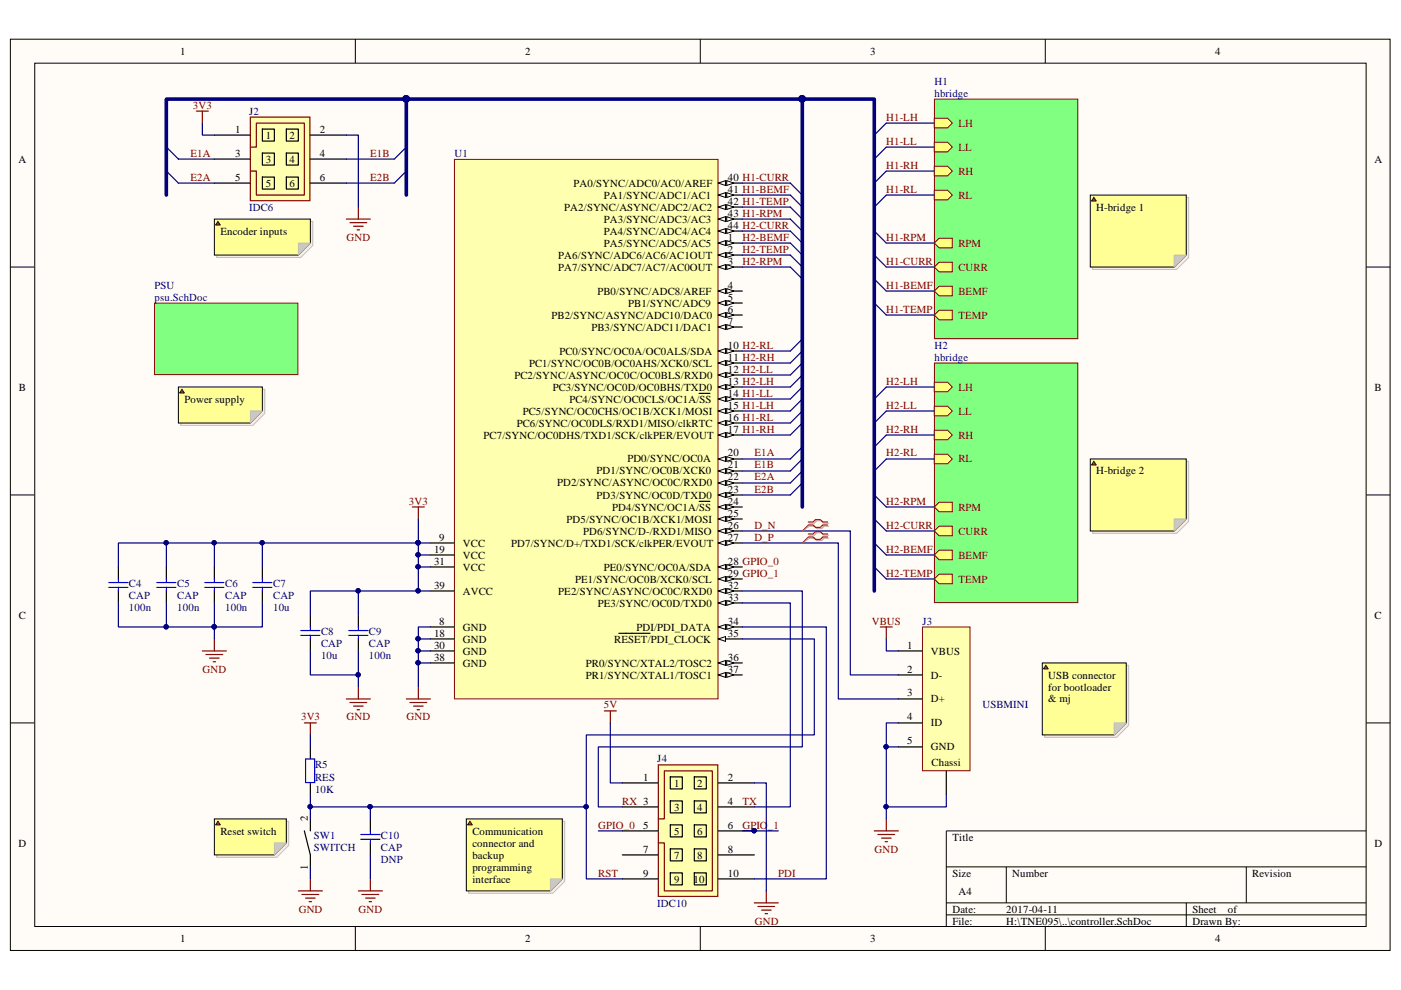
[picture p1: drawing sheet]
<svg xmlns="http://www.w3.org/2000/svg" width="297mm" height="210mm" viewBox="0 0 297 210" stroke-linecap="round" stroke-linejoin="round" font-family="sans-serif">
<defs><g id="words">
<g font-size="2.3">
<text x="38.2" y="11.6">1</text>
<text x="111.3" y="11.6">2</text>
<text x="184.5" y="11.6">3</text>
<text x="257.6" y="11.6">4</text>
<text x="49.9" y="28.1">1</text>
<text x="56.4" y="29.4">1</text>
<text x="61.4" y="29.4">2</text>
<text x="67.8" y="28.1">2</text>
<text x="3.9" y="34.5">A</text>
<text x="49.9" y="33.2">3</text>
<text x="56.4" y="34.5">3</text>
<text x="61.4" y="34.5">4</text>
<text x="67.8" y="33.2">4</text>
<text x="291.4" y="34.5">A</text>
<text x="49.9" y="38.3">5</text>
<text x="56.4" y="39.6">5</text>
<text x="61.4" y="39.6">6</text>
<text x="67.8" y="38.3">6</text>
<text x="121.6" y="39.6">PA0/SYNC/ADC0/AC0/AREF</text>
<text x="154.3" y="38.3">40 H1-CURR</text>
<text x="154.3" y="40.8">41 H1-BEMF</text>
<text x="119.6" y="44.7">PA2/SYNC/ASYNC/ADC2/AC2</text>
<text x="128" y="42.1">PA1/SYNC/ADC1/AC1</text>
<text x="128" y="47.3">PA3/SYNC/ADC3/AC3</text>
<text x="154.3" y="43.4">42 H1-TEMP</text>
<text x="154.3" y="46">43 H1-RPM</text>
<text x="232.4" y="44.7">H-bridge 1</text>
<text x="46.7" y="49.8">Encoder inputs</text>
<text x="128" y="49.8">PA4/SYNC/ADC4/AC4</text>
<text x="128" y="52.3">PA5/SYNC/ADC5/AC5</text>
<text x="154.3" y="48.5">44 H2-CURR</text>
<text x="154.3" y="51.1">1</text>
<text x="154.3" y="53.6">2</text>
<text x="118.4" y="54.9">PA6/SYNC/ADC6/AC6/AC1OUT</text>
<text x="118.4" y="57.4">PA7/SYNC/ADC7/AC7/AC0OUT</text>
<text x="154.3" y="56.1">3</text>
<text x="126.7" y="62.5">PB0/SYNC/ADC8/AREF</text>
<text x="133.2" y="65">PB1/SYNC/ADC9</text>
<text x="154.3" y="61.2">4</text>
<text x="154.3" y="63.8">5</text>
<text x="116.9" y="67.6">PB2/SYNC/ASYNC/ADC10/DAC0</text>
<text x="125.4" y="70.1">PB3/SYNC/ADC11/DAC1</text>
<text x="154.3" y="68.8">7</text>
<text x="154.3" y="66.3">6</text>
<text x="112.2" y="77.7">PC1/SYNC/OC0B/OC0AHS/XCK0/SCL</text>
<text x="118.6" y="75.2">PC0/SYNC/OC0A/OC0ALS/SDA</text>
<text x="154.3" y="73.9">10 H2-RL</text>
<text x="154.3" y="76.5">11 H2-RH</text>
<text x="4" y="82.8">B</text>
<text x="109.1" y="80.3">PC2/SYNC/ASYNC/OC0C/OC0BLS/RXD0</text>
<text x="117.2" y="82.8">PC3/SYNC/OC0D/OC0BHS/TXD0</text>
<text x="154.3" y="79">12 H2-LL</text>
<text x="154.3" y="81.5">13 H2-LH</text>
<text x="291.4" y="82.8">B</text>
<text x="39.1" y="85.4">Power supply</text>
<text x="110.8" y="87.9">PC5/SYNC/OC0CHS/OC1B/XCK1/MOSI</text>
<text x="120.7" y="85.4">PC4/SYNC/OC0CLS/OC1A/SS</text>
<text x="154.3" y="84.1">14 H1-LL</text>
<text x="154.3" y="86.6">15 H1-LH</text>
<text x="154.3" y="89.2">16 H1-RL</text>
<text x="102.5" y="93">PC7/SYNC/OC0DHS/TXD1/SCK/clkPER/EVOUT</text>
<text x="109.6" y="90.4">PC6/SYNC/OC0DLS/RXD1/MISO/clkRTC</text>
<text x="154.3" y="91.7">17 H1-RH</text>
<text x="126.5" y="100.6">PD1/SYNC/OC0B/XCK0</text>
<text x="133" y="98.1">PD0/SYNC/OC0A</text>
<text x="154.3" y="96.8">20</text>
<text x="154.3" y="101.9">22</text>
<text x="154.3" y="99.3">21</text>
<text x="232.4" y="100.6">H-bridge 2</text>
<text x="118.1" y="103.1">PD2/SYNC/ASYNC/OC0C/RXD0</text>
<text x="126.5" y="105.8">PD3/SYNC/OC0D/TXD0</text>
<text x="154.3" y="104.5">23</text>
<text x="154.3" y="107">24</text>
<text x="120.1" y="110.8">PD5/SYNC/OC1B/XCK1/MOSI</text>
<text x="123.6" y="113.4">PD6/SYNC/D-/RXD1/MISO</text>
<text x="129.8" y="108.3">PD4/SYNC/OC1A/SS</text>
<text x="154.3" y="109.6">25</text>
<text x="154.3" y="112.1">26</text>
<text x="92" y="117.2">19</text>
<text x="92" y="119.7">31</text>
<text x="93.1" y="114.7">9</text>
<text x="98.1" y="115.9">VCC</text>
<text x="98.1" y="118.5">VCC</text>
<text x="108.4" y="115.9">PD7/SYNC/D+/TXD1/SCK/clkPER/EVOUT</text>
<text x="154.3" y="114.7">27</text>
<text x="154.3" y="119.7">28 GPIO_0</text>
<text x="92" y="124.8">39</text>
<text x="98.1" y="121">VCC</text>
<text x="121.9" y="123.5">PE1/SYNC/OC0B/XCK0/SCL</text>
<text x="128" y="121">PE0/SYNC/OC0A/SDA</text>
<text x="154.3" y="122.3">29 GPIO_1</text>
<text x="154.3" y="124.8">32</text>
<text x="4" y="131.2">C</text>
<text x="98.1" y="126.1">AVCC</text>
<text x="118.4" y="126.1">PE2/SYNC/ASYNC/OC0C/RXD0</text>
<text x="126.7" y="128.6">PE3/SYNC/OC0D/TXD0</text>
<text x="154.3" y="127.4">33</text>
<text x="291.4" y="131.2">C</text>
<text x="92" y="135">18</text>
<text x="92" y="137.5">30</text>
<text x="93.1" y="132.4">8</text>
<text x="98.1" y="133.7">GND</text>
<text x="98.1" y="136.2">GND</text>
<text x="130.2" y="136.2">RESET/PDI_CLOCK</text>
<text x="135" y="133.7">PDI/PDI_DATA</text>
<text x="154.3" y="135">35</text>
<text x="154.3" y="132.4">34</text>
<text x="192.4" y="137.5">1</text>
<text x="92" y="140.1">38</text>
<text x="98.1" y="138.8">GND</text>
<text x="98.1" y="141.3">GND</text>
<text x="124.2" y="141.3">PR0/SYNC/XTAL2/TOSC2</text>
<text x="124.2" y="143.9">PR1/SYNC/XTAL1/TOSC1</text>
<text x="154.3" y="140.1">36</text>
<text x="154.3" y="142.6">37</text>
<text x="192.4" y="142.6">2</text>
<text x="197.4" y="143.9">D-</text>
<text x="197.4" y="138.8">VBUS</text>
<text x="222.2" y="143.9">USB connector</text>
<text x="192.4" y="147.7">3</text>
<text x="197.4" y="148.9">D+</text>
<text x="222.2" y="146.4">for bootloader</text>
<text x="222.2" y="148.9">&amp; mj</text>
<text x="192.4" y="152.8">4</text>
<text x="197.4" y="154">ID</text>
<text x="192.4" y="157.8">5</text>
<text x="197.4" y="159.1">GND</text>
<text x="136.4" y="165.5">1</text>
<text x="142.9" y="166.8">1</text>
<text x="147.8" y="166.8">2</text>
<text x="154.3" y="165.5">2</text>
<text x="197.5" y="162.4">Chassi</text>
<text x="142.9" y="171.9">3</text>
<text x="147.8" y="171.9">4</text>
<text x="154.3" y="170.6">4</text>
<text x="3.9" y="179.5">D</text>
<text x="46.7" y="177">Reset switch</text>
<text x="65.3" y="174.2" transform="rotate(-90 65.3 174.2)">2</text>
<text x="100.2" y="177">Communication</text>
<text x="100.2" y="179.5">connector and</text>
<text x="136.4" y="175.7">5</text>
<text x="142.9" y="177">5</text>
<text x="147.8" y="177">6</text>
<text x="154.3" y="175.7">6</text>
<text x="201.9" y="178.2">Title</text>
<text x="291.4" y="179.5">D</text>
<text x="65.3" y="184.4" transform="rotate(-90 65.3 184.4)">1</text>
<text x="100.2" y="182">backup</text>
<text x="100.2" y="184.6">programming</text>
<text x="136.4" y="180.8">7</text>
<text x="136.4" y="185.9">9</text>
<text x="142.9" y="182">7</text>
<text x="147.8" y="182">8</text>
<text x="154.3" y="180.8">8</text>
<text x="154.3" y="185.9">10</text>
<text x="201.9" y="185.9">Size</text>
<text x="214.6" y="185.9">Number</text>
<text x="265.5" y="185.9">Revision</text>
<text x="100.2" y="187.1">interface</text>
<text x="142.9" y="187.1">9</text>
<text x="147.1" y="187.1">10</text>
<text x="203.2" y="189.7">A4</text>
<text x="201.9" y="193.5">Date:</text>
<text x="201.9" y="196">File:</text>
<text x="213.4" y="193.5">2017-04-11</text>
<text x="213.4" y="196">H:\TNE095\..\controller.SchDoc</text>
<text x="252.8" y="193.5">Sheet</text>
<text x="252.8" y="196">Drawn By:</text>
<text x="260.3" y="193.5">of</text>
<text x="38.2" y="199.8">1</text>
<text x="111.3" y="199.8">2</text>
<text x="184.5" y="199.8">3</text>
<text x="257.6" y="199.8">4</text>
</g>
<g font-size="2.3" fill="#000080">
<text x="198.1" y="18">H1</text>
<text x="198.1" y="20.5">hbridge</text>
<text x="52.8" y="24.3">J2</text>
<text x="96.4" y="33.2">U1</text>
<text x="52.8" y="44.7">IDC6</text>
<text x="32.8" y="61.2">PSU</text>
<text x="32.8" y="63.8">psu.SchDoc</text>
<text x="198.1" y="73.9">H2</text>
<text x="198.1" y="76.5">hbridge</text>
<text x="27.3" y="124.6">C4</text>
<text x="37.6" y="124.6">C5</text>
<text x="47.8" y="124.6">C6</text>
<text x="57.9" y="124.6">C7</text>
<text x="27.3" y="129.6">100n</text>
<text x="27.3" y="127.1">CAP</text>
<text x="37.6" y="129.6">100n</text>
<text x="37.6" y="127.1">CAP</text>
<text x="47.8" y="129.6">100n</text>
<text x="47.8" y="127.1">CAP</text>
<text x="57.9" y="129.6">10u</text>
<text x="57.9" y="127.1">CAP</text>
<text x="68.1" y="134.7">C8</text>
<text x="68.1" y="137.3">CAP</text>
<text x="78.2" y="134.7">C9</text>
<text x="78.2" y="137.3">CAP</text>
<text x="195.6" y="132.4">J3</text>
<text x="68.1" y="139.8">10u</text>
<text x="78.2" y="139.8">100n</text>
<text x="208.3" y="150.2">USBMINI</text>
<text x="139.4" y="161.6">J4</text>
<text x="66.8" y="162.9">R5</text>
<text x="66.8" y="165.5">RES</text>
<text x="66.8" y="168.1">10K</text>
<text x="66.5" y="178">SW1</text>
<text x="80.8" y="178">C10</text>
<text x="66.5" y="180.5">SWITCH</text>
<text x="80.8" y="183.1">DNP</text>
<text x="80.8" y="180.5">CAP</text>
<text x="139.4" y="192.2">IDC10</text>
</g>
<g font-size="2.3" fill="#800000">
<text x="40.9" y="23">3V3</text>
<text x="187.9" y="25.6">H1-LH</text>
<text x="203.2" y="26.9">LH</text>
<text x="40.4" y="33.2">E1A</text>
<text x="78.5" y="33.2">E1B</text>
<text x="187.9" y="30.7">H1-LL</text>
<text x="187.9" y="35.7">H1-RH</text>
<text x="203.2" y="31.9">LL</text>
<text x="40.4" y="38.3">E2A</text>
<text x="78.5" y="38.3">E2B</text>
<text x="187.9" y="40.8">H1-RL</text>
<text x="203.2" y="37">RH</text>
<text x="203.2" y="42.1">RL</text>
<text x="73.5" y="51.1">GND</text>
<text x="157.4" y="51.1">H2-BEMF</text>
<text x="157.4" y="53.6">H2-TEMP</text>
<text x="187.9" y="51.1">H1-RPM</text>
<text x="203.2" y="52.3">RPM</text>
<text x="157.4" y="56.1">H2-RPM</text>
<text x="187.9" y="56.1">H1-CURR</text>
<text x="203.2" y="57.4">CURR</text>
<text x="187.9" y="61.2">H1-BEMF</text>
<text x="203.2" y="62.5">BEMF</text>
<text x="187.9" y="66.3">H1-TEMP</text>
<text x="203.2" y="67.6">TEMP</text>
<text x="187.9" y="81.5">H2-LH</text>
<text x="203.2" y="82.8">LH</text>
<text x="187.9" y="86.6">H2-LL</text>
<text x="203.2" y="87.9">LL</text>
<text x="187.9" y="91.7">H2-RH</text>
<text x="203.2" y="93">RH</text>
<text x="159.9" y="96.8">E1A</text>
<text x="159.9" y="99.3">E1B</text>
<text x="159.9" y="101.9">E2A</text>
<text x="187.9" y="96.8">H2-RL</text>
<text x="203.2" y="98.1">RL</text>
<text x="86.7" y="107">3V3</text>
<text x="159.9" y="104.5">E2B</text>
<text x="187.9" y="107">H2-RPM</text>
<text x="159.9" y="112.1">D_N</text>
<text x="187.9" y="112.1">H2-CURR</text>
<text x="203.2" y="113.4">CURR</text>
<text x="203.2" y="108.3">RPM</text>
<text x="159.9" y="114.7">D_P</text>
<text x="187.9" y="117.2">H2-BEMF</text>
<text x="203.2" y="118.5">BEMF</text>
<text x="187.9" y="122.3">H2-TEMP</text>
<text x="203.2" y="123.5">TEMP</text>
<text x="184.8" y="132.4">VBUS</text>
<text x="42.9" y="142.6">GND</text>
<text x="63.8" y="152.8">3V3</text>
<text x="73.5" y="152.8">GND</text>
<text x="86.2" y="152.8">GND</text>
<text x="128" y="150.2">5V</text>
<text x="131.9" y="170.6">RX 3</text>
<text x="157.4" y="170.6">TX</text>
<text x="126.8" y="175.7">GPIO_0</text>
<text x="157.4" y="175.7">GPIO_1</text>
<text x="126.8" y="185.9">RST</text>
<text x="165" y="185.9">PDI</text>
<text x="185.4" y="180.8">GND</text>
<text x="63.3" y="193.5">GND</text>
<text x="76" y="193.5">GND</text>
<text x="160" y="196">GND</text>
</g>
</g></defs>
<path d="M2.3 8.4h292.4v193.1h-292.4z" fill="#fffcf8"/>
<path d="M2.2 8.3h292.5v193.2h-292.5z" fill="none" stroke="#000" stroke-width=".21"/>
<path d="M7.5 13.5h282.1v182.9h-282.1z" fill="#fffcf8"/>
<g fill="none" stroke="#000" stroke-width=".21">
<path d="M7.4 13.4h282.2v183h-282.2zM75.3 8.3v5.1M148.5 8.3v5.1M221.6 8.3v5.1M2.2 56.6h5.1M289.7 56.6h5.1M2.2 104.9h5.1M289.7 104.9h5.1M2.2 153.3h5.1M289.7 153.3h5.1M289.7 176.2h-89.1v20.3M75.3 196.5v5.1"/>
<path d="M148.5 196.5v5.1M200.6 183.8h89.1M200.6 191.4h89.1M200.6 194h89.1M213.4 183.8v7.6M221.6 196.5v5.1M251.5 191.4v5.1M264.2 183.8v7.6"/>
</g>
<path d="M198.2 21.1h30.3v50.7h-30.3z" fill="#80ff80"/>
<path d="M198.1 21h30.4v50.8h-30.4z" fill="none" stroke="#800000" stroke-width=".21"/>
<path d="M198.1 25.1h2.8l1 1-1 1h-2.8z" fill-rule="evenodd" fill="#ffff80"/>
<path d="M198.1 25.1h2.8l1 1-1 1h-2.8z" fill="none" stroke="#800000" stroke-width=".21"/>
<path d="M198.1 30.2h2.8l1 1-1 1h-2.8z" fill-rule="evenodd" fill="#ffff80"/>
<path d="M198.1 30.2h2.8l1 1-1 1h-2.8z" fill="none" stroke="#800000" stroke-width=".21"/>
<path d="M198.1 35.3h2.8l1 1-1 1h-2.8z" fill-rule="evenodd" fill="#ffff80"/>
<path d="M198.1 35.3h2.8l1 1-1 1h-2.8z" fill="none" stroke="#800000" stroke-width=".21"/>
<path d="M198.1 40.3h2.8l1 1.1-1 1h-2.8z" fill-rule="evenodd" fill="#ffff80"/>
<path d="M198.1 40.3h2.8l1 1.1-1 1h-2.8z" fill="none" stroke="#800000" stroke-width=".21"/>
<path d="M198.1 56.6l1-1h2.8v2h-2.8z" fill-rule="evenodd" fill="#ffff80"/>
<path d="M198.1 56.6l1-1h2.8v2h-2.8z" fill="none" stroke="#800000" stroke-width=".21"/>
<path d="M199.1 60.7h2.8v2h-2.8l-1-1z" fill-rule="evenodd" fill="#ffff80"/>
<path d="M199.1 60.7h2.8v2h-2.8l-1-1z" fill="none" stroke="#800000" stroke-width=".21"/>
<path d="M198.1 66.8l1-1h2.8v2h-2.8z" fill-rule="evenodd" fill="#ffff80"/>
<path d="M198.1 66.8l1-1h2.8v2h-2.8z" fill="none" stroke="#800000" stroke-width=".21"/>
<path d="M198.1 51.5l1-1h2.8v2h-2.8z" fill-rule="evenodd" fill="#ffff80"/>
<path d="M198.1 51.5l1-1h2.8v2h-2.8z" fill="none" stroke="#800000" stroke-width=".21"/>
<path d="M198.2 77.1h30.3v50.7h-30.3z" fill="#80ff80"/>
<path d="M198.1 77h30.4v50.8h-30.4z" fill="none" stroke="#800000" stroke-width=".21"/>
<path d="M198.1 81h2.8l1 1.1-1 1h-2.8z" fill-rule="evenodd" fill="#ffff80"/>
<path d="M198.1 81h2.8l1 1.1-1 1h-2.8z" fill="none" stroke="#800000" stroke-width=".21"/>
<path d="M198.1 86.1h2.8l1 1-1 1.1h-2.8z" fill-rule="evenodd" fill="#ffff80"/>
<path d="M198.1 86.1h2.8l1 1-1 1.1h-2.8z" fill="none" stroke="#800000" stroke-width=".21"/>
<path d="M198.1 91.2h2.8l1 1-1 1h-2.8z" fill-rule="evenodd" fill="#ffff80"/>
<path d="M198.1 91.2h2.8l1 1-1 1h-2.8z" fill="none" stroke="#800000" stroke-width=".21"/>
<path d="M198.1 96.3h2.8l1 1-1 1h-2.8z" fill-rule="evenodd" fill="#ffff80"/>
<path d="M198.1 96.3h2.8l1 1-1 1h-2.8z" fill="none" stroke="#800000" stroke-width=".21"/>
<path d="M198.1 112.6l1-1h2.8v2h-2.8z" fill-rule="evenodd" fill="#ffff80"/>
<path d="M198.1 112.6l1-1h2.8v2h-2.8z" fill="none" stroke="#800000" stroke-width=".21"/>
<path d="M199.1 116.6h2.8v2.1h-2.8l-1-1z" fill-rule="evenodd" fill="#ffff80"/>
<path d="M199.1 116.6h2.8v2.1h-2.8l-1-1z" fill="none" stroke="#800000" stroke-width=".21"/>
<path d="M198.1 122.8l1-1.1h2.8v2.1h-2.8z" fill-rule="evenodd" fill="#ffff80"/>
<path d="M198.1 122.8l1-1.1h2.8v2.1h-2.8z" fill="none" stroke="#800000" stroke-width=".21"/>
<path d="M198.1 107.5l1-1h2.8v2h-2.8z" fill-rule="evenodd" fill="#ffff80"/>
<path d="M198.1 107.5l1-1h2.8v2h-2.8z" fill="none" stroke="#800000" stroke-width=".21"/>
<path d="M96.4 33.9h55.8v114.3h-55.8z" fill="#ffffb0"/>
<path d="M96.4 33.8h55.8v114.4h-55.8z" fill="none" stroke="#800000" stroke-width=".21"/>
<path d="M152.3 140.6h5.1" fill="none" stroke="#000" stroke-width=".25"/>
<path d="M152.3 140.6l1.5-.5v1z" fill="#fffcf8"/>
<path d="M152.3 140.6l1.5-.5v1z" fill="none" stroke="#000" stroke-width=".21"/>
<path d="M154.1 140.1l1.5 .5-1.5 .5z" fill="#fffcf8"/>
<path d="M154.1 140.1l1.5 .5-1.5 .5z" fill="none" stroke="#000" stroke-width=".21"/>
<path d="M152.3 143.1h5.1" fill="none" stroke="#000" stroke-width=".25"/>
<path d="M152.3 143.1l1.5-.5v1z" fill="#fffcf8"/>
<path d="M152.3 143.1l1.5-.5v1z" fill="none" stroke="#000" stroke-width=".21"/>
<path d="M154.1 142.6l1.5 .5-1.5 .5z" fill="#fffcf8"/>
<path d="M154.1 142.6l1.5 .5-1.5 .5z" fill="none" stroke="#000" stroke-width=".21"/>
<path d="M152.3 135.5h5.1" fill="none" stroke="#000" stroke-width=".25"/>
<path d="M152.3 135.5l1.5-.5v1z" fill="#fffcf8"/>
<path d="M152.3 135.5l1.5-.5v1z" fill="none" stroke="#000" stroke-width=".21"/>
<path d="M152.3 38.8h5.1M91.2 115.1h5.1M91.2 117.7h5.1M91.2 125.3h5.1M91.2 132.9h5.1M91.2 135.5h5.1M91.2 138h5.1M131.2 134.3h3.9M135.2 134.3h1.3M136.6 134.3h1.2" fill="none" stroke="#000" stroke-width=".25"/>
<path d="M152.3 38.8l1.5-.5v1z" fill="#fffcf8"/>
<path d="M152.3 38.8l1.5-.5v1z" fill="none" stroke="#000" stroke-width=".21"/>
<path d="M154.1 38.3l1.5 .5-1.5 .5z" fill="#fffcf8"/>
<path d="M154.1 38.3l1.5 .5-1.5 .5z" fill="none" stroke="#000" stroke-width=".21"/>
<path d="M152.3 41.4h5.1" fill="none" stroke="#000" stroke-width=".25"/>
<path d="M152.3 41.4l1.5-.6v1.1z" fill="#fffcf8"/>
<path d="M152.3 41.4l1.5-.6v1.1z" fill="none" stroke="#000" stroke-width=".21"/>
<path d="M154.1 40.8l1.5 .6-1.5 .5z" fill="#fffcf8"/>
<path d="M154.1 40.8l1.5 .6-1.5 .5z" fill="none" stroke="#000" stroke-width=".21"/>
<path d="M152.3 43.9h5.1" fill="none" stroke="#000" stroke-width=".25"/>
<path d="M152.3 43.9l1.5-.5v1z" fill="#fffcf8"/>
<path d="M152.3 43.9l1.5-.5v1z" fill="none" stroke="#000" stroke-width=".21"/>
<path d="M154.1 43.4l1.5 .5-1.5 .5z" fill="#fffcf8"/>
<path d="M154.1 43.4l1.5 .5-1.5 .5z" fill="none" stroke="#000" stroke-width=".21"/>
<path d="M152.3 46.4h5.1" fill="none" stroke="#000" stroke-width=".25"/>
<path d="M152.3 46.4l1.5-.5v1.1z" fill="#fffcf8"/>
<path d="M152.3 46.4l1.5-.5v1.1z" fill="none" stroke="#000" stroke-width=".21"/>
<path d="M154.1 45.9l1.5 .5-1.5 .6z" fill="#fffcf8"/>
<path d="M154.1 45.9l1.5 .5-1.5 .6z" fill="none" stroke="#000" stroke-width=".21"/>
<path d="M152.3 49h5.1" fill="none" stroke="#000" stroke-width=".25"/>
<path d="M152.3 49l1.5-.5v1z" fill="#fffcf8"/>
<path d="M152.3 49l1.5-.5v1z" fill="none" stroke="#000" stroke-width=".21"/>
<path d="M154.1 48.5l1.5 .5-1.5 .5z" fill="#fffcf8"/>
<path d="M154.1 48.5l1.5 .5-1.5 .5z" fill="none" stroke="#000" stroke-width=".21"/>
<path d="M152.3 51.5h5.1" fill="none" stroke="#000" stroke-width=".25"/>
<path d="M152.3 51.5l1.5-.5v1z" fill="#fffcf8"/>
<path d="M152.3 51.5l1.5-.5v1z" fill="none" stroke="#000" stroke-width=".21"/>
<path d="M154.1 51l1.5 .5-1.5 .5z" fill="#fffcf8"/>
<path d="M154.1 51l1.5 .5-1.5 .5z" fill="none" stroke="#000" stroke-width=".21"/>
<path d="M152.3 54.1h5.1" fill="none" stroke="#000" stroke-width=".25"/>
<path d="M152.3 54.1l1.5-.5v1z" fill="#fffcf8"/>
<path d="M152.3 54.1l1.5-.5v1z" fill="none" stroke="#000" stroke-width=".21"/>
<path d="M154.1 53.6l1.5 .5-1.5 .5z" fill="#fffcf8"/>
<path d="M154.1 53.6l1.5 .5-1.5 .5z" fill="none" stroke="#000" stroke-width=".21"/>
<path d="M152.3 56.6h5.1" fill="none" stroke="#000" stroke-width=".25"/>
<path d="M152.3 56.6l1.5-.5v1z" fill="#fffcf8"/>
<path d="M152.3 56.6l1.5-.5v1z" fill="none" stroke="#000" stroke-width=".21"/>
<path d="M154.1 56.1l1.5 .5-1.5 .5z" fill="#fffcf8"/>
<path d="M154.1 56.1l1.5 .5-1.5 .5z" fill="none" stroke="#000" stroke-width=".21"/>
<path d="M152.3 61.7h5.1" fill="none" stroke="#000" stroke-width=".25"/>
<path d="M152.3 61.7l1.5-.5v1z" fill="#fffcf8"/>
<path d="M152.3 61.7l1.5-.5v1z" fill="none" stroke="#000" stroke-width=".21"/>
<path d="M154.1 61.2l1.5 .5-1.5 .5z" fill="#fffcf8"/>
<path d="M154.1 61.2l1.5 .5-1.5 .5z" fill="none" stroke="#000" stroke-width=".21"/>
<path d="M152.3 64.2h5.1" fill="none" stroke="#000" stroke-width=".25"/>
<path d="M152.3 64.2l1.5-.5v1.1z" fill="#fffcf8"/>
<path d="M152.3 64.2l1.5-.5v1.1z" fill="none" stroke="#000" stroke-width=".21"/>
<path d="M154.1 63.7l1.5 .5-1.5 .6z" fill="#fffcf8"/>
<path d="M154.1 63.7l1.5 .5-1.5 .6z" fill="none" stroke="#000" stroke-width=".21"/>
<path d="M152.3 69.3h5.1" fill="none" stroke="#000" stroke-width=".25"/>
<path d="M152.3 69.3l1.5-.5v1z" fill="#fffcf8"/>
<path d="M152.3 69.3l1.5-.5v1z" fill="none" stroke="#000" stroke-width=".21"/>
<path d="M154.1 68.8l1.5 .5-1.5 .5z" fill="#fffcf8"/>
<path d="M154.1 68.8l1.5 .5-1.5 .5z" fill="none" stroke="#000" stroke-width=".21"/>
<path d="M152.3 74.4h5.1" fill="none" stroke="#000" stroke-width=".25"/>
<path d="M152.3 74.4l1.5-.5v1z" fill="#fffcf8"/>
<path d="M152.3 74.4l1.5-.5v1z" fill="none" stroke="#000" stroke-width=".21"/>
<path d="M154.1 73.9l1.5 .5-1.5 .5z" fill="#fffcf8"/>
<path d="M154.1 73.9l1.5 .5-1.5 .5z" fill="none" stroke="#000" stroke-width=".21"/>
<path d="M152.3 77h5.1" fill="none" stroke="#000" stroke-width=".25"/>
<path d="M152.3 77l1.5-.5v1z" fill="#fffcf8"/>
<path d="M152.3 77l1.5-.5v1z" fill="none" stroke="#000" stroke-width=".21"/>
<path d="M154.1 76.5l1.5 .5-1.5 .5z" fill="#fffcf8"/>
<path d="M154.1 76.5l1.5 .5-1.5 .5z" fill="none" stroke="#000" stroke-width=".21"/>
<path d="M152.3 79.5h5.1" fill="none" stroke="#000" stroke-width=".25"/>
<path d="M152.3 79.5l1.5-.5v1z" fill="#fffcf8"/>
<path d="M152.3 79.5l1.5-.5v1z" fill="none" stroke="#000" stroke-width=".21"/>
<path d="M154.1 79l1.5 .5-1.5 .5z" fill="#fffcf8"/>
<path d="M154.1 79l1.5 .5-1.5 .5z" fill="none" stroke="#000" stroke-width=".21"/>
<path d="M152.3 82.1h5.1" fill="none" stroke="#000" stroke-width=".25"/>
<path d="M152.3 82.1l1.5-.6v1.1z" fill="#fffcf8"/>
<path d="M152.3 82.1l1.5-.6v1.1z" fill="none" stroke="#000" stroke-width=".21"/>
<path d="M154.1 81.5l1.5 .6-1.5 .5z" fill="#fffcf8"/>
<path d="M154.1 81.5l1.5 .6-1.5 .5z" fill="none" stroke="#000" stroke-width=".21"/>
<path d="M152.3 84.6h5.1" fill="none" stroke="#000" stroke-width=".25"/>
<path d="M152.3 84.6l1.5-.5v1z" fill="#fffcf8"/>
<path d="M152.3 84.6l1.5-.5v1z" fill="none" stroke="#000" stroke-width=".21"/>
<path d="M154.1 84.1l1.5 .5-1.5 .5z" fill="#fffcf8"/>
<path d="M154.1 84.1l1.5 .5-1.5 .5z" fill="none" stroke="#000" stroke-width=".21"/>
<path d="M148.2 83.4h1.1M149.4 83.4h1.1M152.3 87.1h5.1" fill="none" stroke="#000" stroke-width=".25"/>
<path d="M152.3 87.1l1.5-.5v1.1z" fill="#fffcf8"/>
<path d="M152.3 87.1l1.5-.5v1.1z" fill="none" stroke="#000" stroke-width=".21"/>
<path d="M154.1 86.6l1.5 .5-1.5 .6z" fill="#fffcf8"/>
<path d="M154.1 86.6l1.5 .5-1.5 .6z" fill="none" stroke="#000" stroke-width=".21"/>
<path d="M152.3 89.7h5.1" fill="none" stroke="#000" stroke-width=".25"/>
<path d="M152.3 89.7l1.5-.5v1z" fill="#fffcf8"/>
<path d="M152.3 89.7l1.5-.5v1z" fill="none" stroke="#000" stroke-width=".21"/>
<path d="M154.1 89.2l1.5 .5-1.5 .5z" fill="#fffcf8"/>
<path d="M154.1 89.2l1.5 .5-1.5 .5z" fill="none" stroke="#000" stroke-width=".21"/>
<path d="M152.3 92.2h5.1" fill="none" stroke="#000" stroke-width=".25"/>
<path d="M152.3 92.2l1.5-.5v1z" fill="#fffcf8"/>
<path d="M152.3 92.2l1.5-.5v1z" fill="none" stroke="#000" stroke-width=".21"/>
<path d="M154.1 91.7l1.5 .5-1.5 .5z" fill="#fffcf8"/>
<path d="M154.1 91.7l1.5 .5-1.5 .5z" fill="none" stroke="#000" stroke-width=".21"/>
<path d="M152.3 97.3h5.1" fill="none" stroke="#000" stroke-width=".25"/>
<path d="M152.3 97.3l1.5-.5v1z" fill="#fffcf8"/>
<path d="M152.3 97.3l1.5-.5v1z" fill="none" stroke="#000" stroke-width=".21"/>
<path d="M154.1 96.8l1.5 .5-1.5 .5z" fill="#fffcf8"/>
<path d="M154.1 96.8l1.5 .5-1.5 .5z" fill="none" stroke="#000" stroke-width=".21"/>
<path d="M152.3 102.4h5.1" fill="none" stroke="#000" stroke-width=".25"/>
<path d="M152.3 102.4l1.5-.5v1z" fill="#fffcf8"/>
<path d="M152.3 102.4l1.5-.5v1z" fill="none" stroke="#000" stroke-width=".21"/>
<path d="M154.1 101.9l1.5 .5-1.5 .5z" fill="#fffcf8"/>
<path d="M154.1 101.9l1.5 .5-1.5 .5z" fill="none" stroke="#000" stroke-width=".21"/>
<path d="M152.3 104.9h5.1" fill="none" stroke="#000" stroke-width=".25"/>
<path d="M152.3 104.9l1.5-.5v1.1z" fill="#fffcf8"/>
<path d="M152.3 104.9l1.5-.5v1.1z" fill="none" stroke="#000" stroke-width=".21"/>
<path d="M154.1 104.4l1.5 .5-1.5 .6z" fill="#fffcf8"/>
<path d="M154.1 104.4l1.5 .5-1.5 .6z" fill="none" stroke="#000" stroke-width=".21"/>
<path d="M152.3 107.5h5.1" fill="none" stroke="#000" stroke-width=".25"/>
<path d="M152.3 107.5l1.5-.5v1z" fill="#fffcf8"/>
<path d="M152.3 107.5l1.5-.5v1z" fill="none" stroke="#000" stroke-width=".21"/>
<path d="M154.1 107l1.5 .5-1.5 .5z" fill="#fffcf8"/>
<path d="M154.1 107l1.5 .5-1.5 .5z" fill="none" stroke="#000" stroke-width=".21"/>
<path d="M148.3 106.3h1M149.4 106.3h1.1M152.3 110h5.1" fill="none" stroke="#000" stroke-width=".25"/>
<path d="M152.3 110l1.5-.5v1z" fill="#fffcf8"/>
<path d="M152.3 110l1.5-.5v1z" fill="none" stroke="#000" stroke-width=".21"/>
<path d="M154.1 109.5l1.5 .5-1.5 .5z" fill="#fffcf8"/>
<path d="M154.1 109.5l1.5 .5-1.5 .5z" fill="none" stroke="#000" stroke-width=".21"/>
<path d="M152.3 112.6h5.1" fill="none" stroke="#000" stroke-width=".25"/>
<path d="M152.3 112.6l1.5-.5v1z" fill="#fffcf8"/>
<path d="M152.3 112.6l1.5-.5v1z" fill="none" stroke="#000" stroke-width=".21"/>
<path d="M154.1 112.1l1.5 .5-1.5 .5z" fill="#fffcf8"/>
<path d="M154.1 112.1l1.5 .5-1.5 .5z" fill="none" stroke="#000" stroke-width=".21"/>
<path d="M152.3 115.1h5.1" fill="none" stroke="#000" stroke-width=".25"/>
<path d="M152.3 115.1l1.5-.5v1z" fill="#fffcf8"/>
<path d="M152.3 115.1l1.5-.5v1z" fill="none" stroke="#000" stroke-width=".21"/>
<path d="M154.1 114.6l1.5 .5-1.5 .5z" fill="#fffcf8"/>
<path d="M154.1 114.6l1.5 .5-1.5 .5z" fill="none" stroke="#000" stroke-width=".21"/>
<path d="M152.3 132.9h5.1" fill="none" stroke="#000" stroke-width=".25"/>
<path d="M152.3 132.9l1.5-.5v1z" fill="#fffcf8"/>
<path d="M152.3 132.9l1.5-.5v1z" fill="none" stroke="#000" stroke-width=".21"/>
<path d="M154.1 132.4l1.5 .5-1.5 .5z" fill="#fffcf8"/>
<path d="M154.1 132.4l1.5 .5-1.5 .5z" fill="none" stroke="#000" stroke-width=".21"/>
<path d="M152.3 120.2h5.1" fill="none" stroke="#000" stroke-width=".25"/>
<path d="M152.3 120.2l1.5-.5v1z" fill="#fffcf8"/>
<path d="M152.3 120.2l1.5-.5v1z" fill="none" stroke="#000" stroke-width=".21"/>
<path d="M154.1 119.7l1.5 .5-1.5 .5z" fill="#fffcf8"/>
<path d="M154.1 119.7l1.5 .5-1.5 .5z" fill="none" stroke="#000" stroke-width=".21"/>
<path d="M152.3 122.8h5.1" fill="none" stroke="#000" stroke-width=".25"/>
<path d="M152.3 122.8l1.5-.6v1.1z" fill="#fffcf8"/>
<path d="M152.3 122.8l1.5-.6v1.1z" fill="none" stroke="#000" stroke-width=".21"/>
<path d="M154.1 122.2l1.5 .6-1.5 .5z" fill="#fffcf8"/>
<path d="M154.1 122.2l1.5 .6-1.5 .5z" fill="none" stroke="#000" stroke-width=".21"/>
<path d="M152.3 125.3h5.1" fill="none" stroke="#000" stroke-width=".25"/>
<path d="M152.3 125.3l1.5-.5v1z" fill="#fffcf8"/>
<path d="M152.3 125.3l1.5-.5v1z" fill="none" stroke="#000" stroke-width=".21"/>
<path d="M154.1 124.8l1.5 .5-1.5 .5z" fill="#fffcf8"/>
<path d="M154.1 124.8l1.5 .5-1.5 .5z" fill="none" stroke="#000" stroke-width=".21"/>
<path d="M152.3 66.8h5.1M91.2 140.6h5.1" fill="none" stroke="#000" stroke-width=".25"/>
<path d="M152.3 66.8l1.5-.5v1z" fill="#fffcf8"/>
<path d="M152.3 66.8l1.5-.5v1z" fill="none" stroke="#000" stroke-width=".21"/>
<path d="M154.1 66.3l1.5 .5-1.5 .5z" fill="#fffcf8"/>
<path d="M154.1 66.3l1.5 .5-1.5 .5z" fill="none" stroke="#000" stroke-width=".21"/>
<path d="M152.3 99.9h5.1" fill="none" stroke="#000" stroke-width=".25"/>
<path d="M152.3 99.9l1.5-.5v1z" fill="#fffcf8"/>
<path d="M152.3 99.9l1.5-.5v1z" fill="none" stroke="#000" stroke-width=".21"/>
<path d="M154.1 99.4l1.5 .5-1.5 .5z" fill="#fffcf8"/>
<path d="M154.1 99.4l1.5 .5-1.5 .5z" fill="none" stroke="#000" stroke-width=".21"/>
<path d="M152.3 127.8h5.1" fill="none" stroke="#000" stroke-width=".25"/>
<path d="M152.3 127.8l1.5-.5v1z" fill="#fffcf8"/>
<path d="M152.3 127.8l1.5-.5v1z" fill="none" stroke="#000" stroke-width=".21"/>
<path d="M154.1 127.3l1.5 .5-1.5 .5z" fill="#fffcf8"/>
<path d="M154.1 127.3l1.5 .5-1.5 .5z" fill="none" stroke="#000" stroke-width=".21"/>
<path d="M91.2 120.2h5.1" fill="none" stroke="#000" stroke-width=".25"/>
<g fill="none" stroke="#000080" stroke-width=".25">
<path d="M167.6 38.8l2.5 2.6M187.9 26.1l-2.5 2.5M187.9 31.2l-2.5 2.5M187.9 36.3l-2.5 2.5M167.6 41.4l2.5 2.5M167.6 43.9l2.5 2.5M167.6 46.4l2.5 2.6M167.6 49l2.5 2.5M167.6 51.5l2.5 2.6M185.4 59.2l2.5 2.5M185.4 54.1l2.5 2.5M187.9 41.4l-2.5 2.5"/>
<path d="M170.1 71.9l-2.5 2.5M170.1 74.4l-2.5 2.6M170.1 77l-2.5 2.5M170.1 79.5l-2.5 2.6M185.4 64.2l2.5 2.6M170.1 82.1l-2.5 2.5M170.1 84.6l-2.5 2.5M170.1 87.1l-2.5 2.6M170.1 89.7l-2.5 2.5M187.9 82.1l-2.5 2.5M187.9 87.1l-2.5 2.6M187.9 92.2l-2.5 2.6"/>
<path d="M187.9 97.3l-2.5 2.6M185.4 110l2.5 2.6M185.4 115.1l2.5 2.6M185.4 120.2l2.5 2.6"/>
</g>
<path d="M87.4 107.5h2.6M88.7 107.5v2.5M86.2 148.2h5M86.9 149h3.6M87.7 149.7h2M88.4 150.5h.6M88.7 145.6v2.6" fill="none" stroke="#800000" stroke-width=".25"/>
<path d="M195.7 133h10v30.4h-10z" fill="#ffffb0"/>
<path d="M195.6 132.9h10.1v30.5h-10.1z" fill="none" stroke="#800000" stroke-width=".21"/>
<g fill="none" stroke="#000" stroke-width=".25">
<path d="M25.1 120.2v2.6M25.1 125.3v2.5M35.3 120.2v2.6M35.3 125.3v2.5M45.5 120.2v2.6M45.5 125.3v2.5M55.6 120.2v2.6M55.6 125.3v2.5M65.8 130.4v2.5M65.8 135.5v2.5M76 130.4v2.5M76 135.5v2.5"/>
<path d="M190.5 138h5M190.5 143.1h5M190.5 153.3h5M190.5 158.4h5M190.5 148.2h5M200.6 163.5v5"/>
</g>
<g fill="none" stroke="#800000" stroke-width=".25">
<path d="M42.9 138h5.1M43.7 138.8h3.5M44.4 139.5h2.1M45.5 135.5v2.5M186.6 132.9h2.6M187.9 132.9v2.6M45.2 140.3h.5M73.4 148.2h5.1M74.2 149h3.6M75 149.7h2M75.7 150.5h.5M76 145.6v2.6"/>
<path d="M185.4 176.2h5.1M186.1 176.9h3.6M186.9 177.7h2M187.7 178.5h.5M187.9 173.6v2.6"/>
</g>
<g fill="none" stroke="#00f" stroke-width=".25">
<path d="M23.1 124.5h4M23.1 123.5h4M25.1 122.8v.7M25.1 124.5v.8M33.2 124.5h4.1M33.2 123.5h4.1M35.3 122.8v.7M35.3 124.5v.8M43.4 124.5h4.1M43.4 123.5h4.1M45.5 122.8v.7M45.5 124.5v.8"/>
<path d="M53.6 124.5h4.1M53.6 123.5h4.1M55.6 122.8v.7M55.6 124.5v.8M63.8 134.7h4M63.8 133.7h4M65.8 132.9v.8M65.8 134.7v.8M73.9 134.7h4.1M73.9 133.7h4.1M76 132.9v.8M76 134.7v.8"/>
</g>
<path d="M53.1 24.8h12.6v17.8h-12.6z" fill-rule="evenodd" fill="#ffffb0" stroke="#800000" stroke-width=".25"/>
<path d="M45.5 28.6h7.6M45.5 33.7h7.6M45.5 38.8h7.6M55.6 27.4h2.6v2.5h-2.6zM55.6 32.5h2.6v2.5h-2.6zM55.6 37.5h2.6v2.6h-2.6zM60.7 32.5h2.6v2.5h-2.6zM60.7 27.4h2.6v2.5h-2.6zM60.7 37.5h2.6v2.6h-2.6zM65.8 28.6h7.6M65.8 33.7h7.6M65.8 38.8h7.6" fill="none" stroke="#000" stroke-width=".25"/>
<path d="M53.1 31.2h1.3v-5.1h10.1v15.3h-10.1v-5.1h-1.3" fill="none" stroke="#800000" stroke-width=".25"/>
<path d="M139.6 162.2h12.6v27.9h-12.6z" fill-rule="evenodd" fill="#ffffb0" stroke="#800000" stroke-width=".25"/>
<g fill="none" stroke="#000" stroke-width=".25">
<path d="M65.8 158.4v2.5M64.5 176.2l1.3 5.1v2.5M65.8 166v2.5M65.8 173.6v2.6M78.5 173.6v2.6M78.5 178.7v2.6M131.9 166h7.7M131.9 171.1h7.7M131.9 176.2h7.7M142.1 164.7h2.6v2.6h-2.6zM142.1 169.8h2.6v2.6h-2.6zM142.1 174.9h2.6v2.5h-2.6z"/>
<path d="M142.1 180h2.6v2.5h-2.6zM147.2 169.8h2.6v2.6h-2.6zM147.2 164.7h2.6v2.6h-2.6zM147.2 174.9h2.6v2.5h-2.6zM147.2 180h2.6v2.5h-2.6zM152.3 166h7.6M152.3 171.1h7.6M152.3 176.2h7.6M131.9 181.3h7.7M131.9 186.3h7.7M142.1 185.1h2.6v2.5h-2.6zM147.2 185.1h2.6v2.5h-2.6z"/>
<path d="M152.3 181.3h7.6M152.3 186.3h7.6"/>
</g>
<circle cx="159.9" cy="176.1" r=".46" fill="#000080" stroke="#000080" stroke-width=".21"/>
<g fill="none" stroke="#800000" stroke-width=".25">
<path d="M41.6 23.6h2.6M42.9 23.6v2.5M73.4 46.4h5.1M74.2 47.2h3.6M75 48h2M75.7 48.7h.5M76 43.9v2.5M64.5 153.3h2.6M65.8 153.3v2.5M128.1 150.7h2.6M129.4 150.7v2.6M139.6 173.6h1.2v-10.1h10.2v25.4h-10.2v-10.2h-1.2"/>
<path d="M63.3 188.9h5M64 189.7h3.6M64.8 190.4h2M65.5 191.2h.6M65.8 186.3v2.6M76 188.9h5.1M76.7 189.7h3.6M77.5 190.4h2M78.3 191.2h.5M78.5 186.3v2.6M159.9 191.4h5.1M160.7 192.2h3.6"/>
<path d="M161.5 193h2M162.2 193.7h.5M162.5 188.9v2.5"/>
</g>
<path d="M64.8 160.9h1.9v5h-1.9zM76.5 178h4.1M76.5 176.9h4.1M78.5 176.2v.7M78.5 178v.7" fill="none" stroke="#00f" stroke-width=".25"/>
<path d="M35.3 31.2l2.5 2.5M35.3 36.3l2.5 2.5M86.2 36.3l-2.6 2.5M86.2 31.2l-2.6 2.5M167.6 54.1l2.5 2.5M167.6 56.6l2.5 2.6M185.4 49l2.5 2.5M185.4 104.9l2.5 2.6" fill="none" stroke="#000080" stroke-width=".25"/>
<path d="M32.9 64.4h30.3v15h-30.3z" fill="#80ff80"/>
<path d="M32.8 64.3h30.4v15.1h-30.4z" fill="none" stroke="#800000" stroke-width=".21"/>
<g fill="none" stroke="#000080" stroke-width=".25">
<path d="M37.8 38.8h7.7M37.8 33.7h7.7M42.9 26.1v2.5h2.6M73.4 28.6h2.6v15.3M73.4 38.8h10.2M73.4 33.7h10.2M157.4 38.8h10.2M187.9 26.1h10.2M187.9 31.2h10.2M187.9 36.3h10.2M157.4 41.4h10.2M157.4 56.6h10.2"/>
<path d="M157.4 43.9h10.2M157.4 46.4h10.2M157.4 49h10.2M157.4 51.5h10.2M157.4 54.1h10.2M187.9 41.4h10.2M187.9 56.6h10.2M187.9 51.5h10.2M157.4 74.4h10.2M157.4 77h10.2M157.4 79.5h10.2M187.9 61.7h10.2"/>
<path d="M187.9 66.8h10.2M157.4 82.1h10.2M157.4 84.6h10.2M157.4 87.1h10.2M157.4 89.7h10.2M157.4 92.2h10.2M170.1 94.8l-2.5 2.5h-10.2M170.1 97.3l-2.5 2.6h-10.2M170.1 99.9l-2.5 2.5h-10.2M187.9 82.1h10.2M187.9 87.1h10.2M187.9 92.2h10.2"/>
<path d="M187.9 97.3h10.2M35.3 115.1h-10.2v5.1M45.5 115.1h-10.2v5.1M55.6 115.1v5.1M88.7 115.1v2.6h2.5M88.7 117.7v2.5h2.5M88.7 115.1h-43.2v5.1M88.7 115.1h2.5M88.7 110v5.1M157.4 115.1h20.3v33.1h12.8M157.4 112.6h22.9v30.5h10.2M170.1 102.4l-2.5 2.5h-10.2"/>
<path d="M187.9 112.6h10.2M187.9 117.7h10.2M187.9 107.5h10.2M25.1 127.8v5.1h10.2v-5.1M45.5 127.8v7.7M55.6 127.8v5.1h-20.3M65.8 138v5.1h10.2M76 138v7.6M76 125.3h-10.2v5.1M88.7 120.2v5.1h2.5M88.7 125.3h-12.7v5.1M88.7 138h2.5"/>
<path d="M88.7 135.5h2.5M91.2 132.9h-2.5v12.7M157.4 125.3h12.7v33.1h-43.2v12.7h5M157.4 127.8h10.2v43.3h-7.7M157.4 132.9h17.8v53.4h-15.3M157.4 135.5h15.3v20.3h-48.4v30.5h7.6M187.9 135.5v2.5h2.6M187.9 122.8h10.2M65.8 155.8v2.6M88.7 140.6h2.5M129.4 153.3v12.7h2.5M190.5 153.3h-2.6v5.1"/>
<path d="M190.5 158.4h-2.6v12.7h12.7v-2.6M65.8 168.5v5.1M65.8 171.1h12.7v2.5M78.5 171.1h45.8M126.9 176.2h5M157.4 176.2h7.6M159.9 166h2.6v22.9M187.9 171.1v2.5M65.8 183.8v2.5M78.5 181.3v5"/>
</g>
<g fill="#000080" stroke="#000080" stroke-width=".21">
<circle cx="88.6" cy="115.1" r=".47"/>
<circle cx="88.6" cy="117.6" r=".47"/>
<circle cx="88.6" cy="120.2" r=".47"/>
<circle cx="88.6" cy="135.4" r=".47"/>
<circle cx="88.6" cy="138" r=".47"/>
<circle cx="88.6" cy="140.5" r=".47"/>
<circle cx="88.6" cy="125.3" r=".47"/>
<circle cx="187.9" cy="158.3" r=".46"/>
<circle cx="187.9" cy="171" r=".46"/>
<circle cx="75.9" cy="125.3" r=".46"/>
<circle cx="55.6" cy="115.1" r=".46"/>
<circle cx="45.4" cy="115.1" r=".46"/>
<circle cx="45.4" cy="132.9" r=".46"/>
<circle cx="75.9" cy="143.1" r=".46"/>
<circle cx="65.8" cy="171" r=".46"/>
<circle cx="78.5" cy="171" r=".47"/>
<circle cx="124.3" cy="171" r=".46"/>
<circle cx="159.9" cy="176.1" r=".46"/>
<circle cx="170.1" cy="21" r=".71"/>
<circle cx="86.1" cy="21" r=".71"/>
<circle cx="35.2" cy="132.9" r=".46"/>
<circle cx="35.2" cy="115.1" r=".46"/>
</g>
<path d="M86.2 21h-50.9v20.4M170.1 21h-83.9v20.4M170.1 107.5v-86.5h15.3v104.3" fill="none" stroke="#000080" stroke-width=".76"/>
<path d="M171.6 110.9h1.1l.5-.5h1l.5 .5h1M171.6 111.6h1.1l.5 .5h1l.5-.5h1M171.6 113.5h1.1l.5-.5h1l.5 .5h1M171.6 114.1h1.1l.5 .5h1l.5-.5h1" fill="none" stroke="#d0a19e" stroke-width=".25"/>
<path d="M171.6 111.6l-1.5 1M171.6 114.1l-1.5 1" fill="none" stroke="#d0a19e" stroke-width=".21"/>
<path d="M171.4 110.7h1l.5-.5h1l.5 .5h1M171.4 111.3h1l.5 .5h1l.5-.5h1M171.4 113.2h1l.5-.5h1l.5 .5h1M171.4 113.9h1l.5 .5h1l.5-.5h1" fill="none" stroke="#f00" stroke-width=".25"/>
<path d="M171.4 111.3l-1.3 1.3M171.4 113.9l-1.3 1.2" fill="none" stroke="#f00" stroke-width=".21"/>
<path d="M46 174.1h15.2v5.1l-2.5 2.6h-12.7z" fill-rule="evenodd" fill="#f7f4e4"/>
<path d="M46 174.1h15.2v5.1l-2.5 2.6h-12.7z" fill="none" stroke="#bfbdba" stroke-width=".21"/>
<path d="M45.5 173.6h15.2v5.1l-2.5 2.6h-12.7z" fill-rule="evenodd" fill="#ffff96"/>
<path d="M45.5 173.6h15.2v5.1l-2.5 2.6h-12.7z" fill="none" stroke="#000" stroke-width=".21"/>
<path d="M58.2 178.7h2.5l-2.5 2.6z" fill="#ccc9c1"/>
<path d="M58.2 178.7h2.5l-2.5 2.6z" fill="none" stroke="#bfbdba" stroke-width=".21"/>
<path d="M46.2 174.1l.5 .8h-1z" fill="#ff331e"/>
<path d="M46.2 174.1l.5 .8h-1z" fill="none" stroke="#300" stroke-width=".21"/>
<path d="M46 47h20.3v5l-2.5 2.6h-17.8z" fill-rule="evenodd" fill="#f7f4e4"/>
<path d="M46 47h20.3v5l-2.5 2.6h-17.8z" fill="none" stroke="#bfbdba" stroke-width=".21"/>
<path d="M45.5 46.4h20.3v5.1l-2.5 2.6h-17.8z" fill-rule="evenodd" fill="#ffff96"/>
<path d="M45.5 46.4h20.3v5.1l-2.5 2.6h-17.8z" fill="none" stroke="#000" stroke-width=".21"/>
<path d="M63.3 51.5h2.5l-2.5 2.6z" fill="#ccc9c1"/>
<path d="M63.3 51.5h2.5l-2.5 2.6z" fill="none" stroke="#bfbdba" stroke-width=".21"/>
<path d="M46.2 47l.5 .7h-1z" fill="#ff331e"/>
<path d="M46.2 47l.5 .7h-1z" fill="none" stroke="#300" stroke-width=".21"/>
<path d="M231.7 41.9h20.3v12.7l-2.5 2.5h-17.8z" fill-rule="evenodd" fill="#f7f4e4"/>
<path d="M231.7 41.9h20.3v12.7l-2.5 2.5h-17.8z" fill="none" stroke="#bfbdba" stroke-width=".21"/>
<path d="M231.2 41.4h20.3v12.7l-2.5 2.5h-17.8z" fill-rule="evenodd" fill="#ffff96"/>
<path d="M231.2 41.4h20.3v12.7l-2.5 2.5h-17.8z" fill="none" stroke="#000" stroke-width=".21"/>
<path d="M249 54.1h2.5l-2.5 2.5z" fill="#ccc9c1"/>
<path d="M249 54.1h2.5l-2.5 2.5z" fill="none" stroke="#bfbdba" stroke-width=".21"/>
<path d="M231.9 41.9l.5 .7h-1z" fill="#ff331e"/>
<path d="M231.9 41.9l.5 .7h-1z" fill="none" stroke="#300" stroke-width=".21"/>
<path d="M231.7 97.8h20.3v12.7l-2.5 2.6h-17.8z" fill-rule="evenodd" fill="#f7f4e4"/>
<path d="M231.7 97.8h20.3v12.7l-2.5 2.6h-17.8z" fill="none" stroke="#bfbdba" stroke-width=".21"/>
<path d="M231.2 97.3h20.3v12.7l-2.5 2.6h-17.8z" fill-rule="evenodd" fill="#ffff96"/>
<path d="M231.2 97.3h20.3v12.7l-2.5 2.6h-17.8z" fill="none" stroke="#000" stroke-width=".21"/>
<path d="M249 110h2.5l-2.5 2.6z" fill="#ccc9c1"/>
<path d="M249 110h2.5l-2.5 2.6z" fill="none" stroke="#bfbdba" stroke-width=".21"/>
<path d="M231.9 97.8l.5 .8h-1z" fill="#ff331e"/>
<path d="M231.9 97.8l.5 .8h-1z" fill="none" stroke="#300" stroke-width=".21"/>
<path d="M221.5 141.1h17.8v12.7l-2.5 2.5h-15.3z" fill-rule="evenodd" fill="#f7f4e4"/>
<path d="M221.5 141.1h17.8v12.7l-2.5 2.5h-15.3z" fill="none" stroke="#bfbdba" stroke-width=".21"/>
<path d="M221 140.6h17.8v12.7l-2.6 2.5h-15.2z" fill-rule="evenodd" fill="#ffff96"/>
<path d="M221 140.6h17.8v12.7l-2.6 2.5h-15.2z" fill="none" stroke="#000" stroke-width=".21"/>
<path d="M236.2 153.3h2.6l-2.6 2.5z" fill="#ccc9c1"/>
<path d="M236.2 153.3h2.6l-2.6 2.5z" fill="none" stroke="#bfbdba" stroke-width=".21"/>
<path d="M221.7 141.1l.6 .7h-1.1z" fill="#ff331e"/>
<path d="M221.7 141.1l.6 .7h-1.1z" fill="none" stroke="#300" stroke-width=".21"/>
<path d="M99.4 174.1h20.3v12.8l-2.5 2.5h-17.8z" fill-rule="evenodd" fill="#f7f4e4"/>
<path d="M99.4 174.1h20.3v12.8l-2.5 2.5h-17.8z" fill="none" stroke="#bfbdba" stroke-width=".21"/>
<path d="M98.9 173.6h20.3v12.7l-2.5 2.6h-17.8z" fill-rule="evenodd" fill="#ffff96"/>
<path d="M98.9 173.6h20.3v12.7l-2.5 2.6h-17.8z" fill="none" stroke="#000" stroke-width=".21"/>
<path d="M116.7 186.3h2.5l-2.5 2.6z" fill="#ccc9c1"/>
<path d="M116.7 186.3h2.5l-2.5 2.6z" fill="none" stroke="#bfbdba" stroke-width=".21"/>
<path d="M99.6 174.1l.5 .8h-1z" fill="#ff331e"/>
<path d="M99.6 174.1l.5 .8h-1z" fill="none" stroke="#300" stroke-width=".21"/>
<path d="M38.3 82.6h17.8v5.1l-2.5 2.5h-15.3z" fill-rule="evenodd" fill="#f7f4e4"/>
<path d="M38.3 82.6h17.8v5.1l-2.5 2.5h-15.3z" fill="none" stroke="#bfbdba" stroke-width=".21"/>
<path d="M37.8 82.1h17.8v5l-2.5 2.6h-15.3z" fill-rule="evenodd" fill="#ffff96"/>
<path d="M37.8 82.1h17.8v5l-2.5 2.6h-15.3z" fill="none" stroke="#000" stroke-width=".21"/>
<path d="M53.1 87.1h2.5l-2.5 2.6z" fill="#ccc9c1"/>
<path d="M53.1 87.1h2.5l-2.5 2.6z" fill="none" stroke="#bfbdba" stroke-width=".21"/>
<path d="M38.6 82.6l.5 .7h-1z" fill="#ff331e"/>
<path d="M38.6 82.6l.5 .7h-1z" fill="none" stroke="#300" stroke-width=".21"/>
<use href="#words"/>
</svg>
